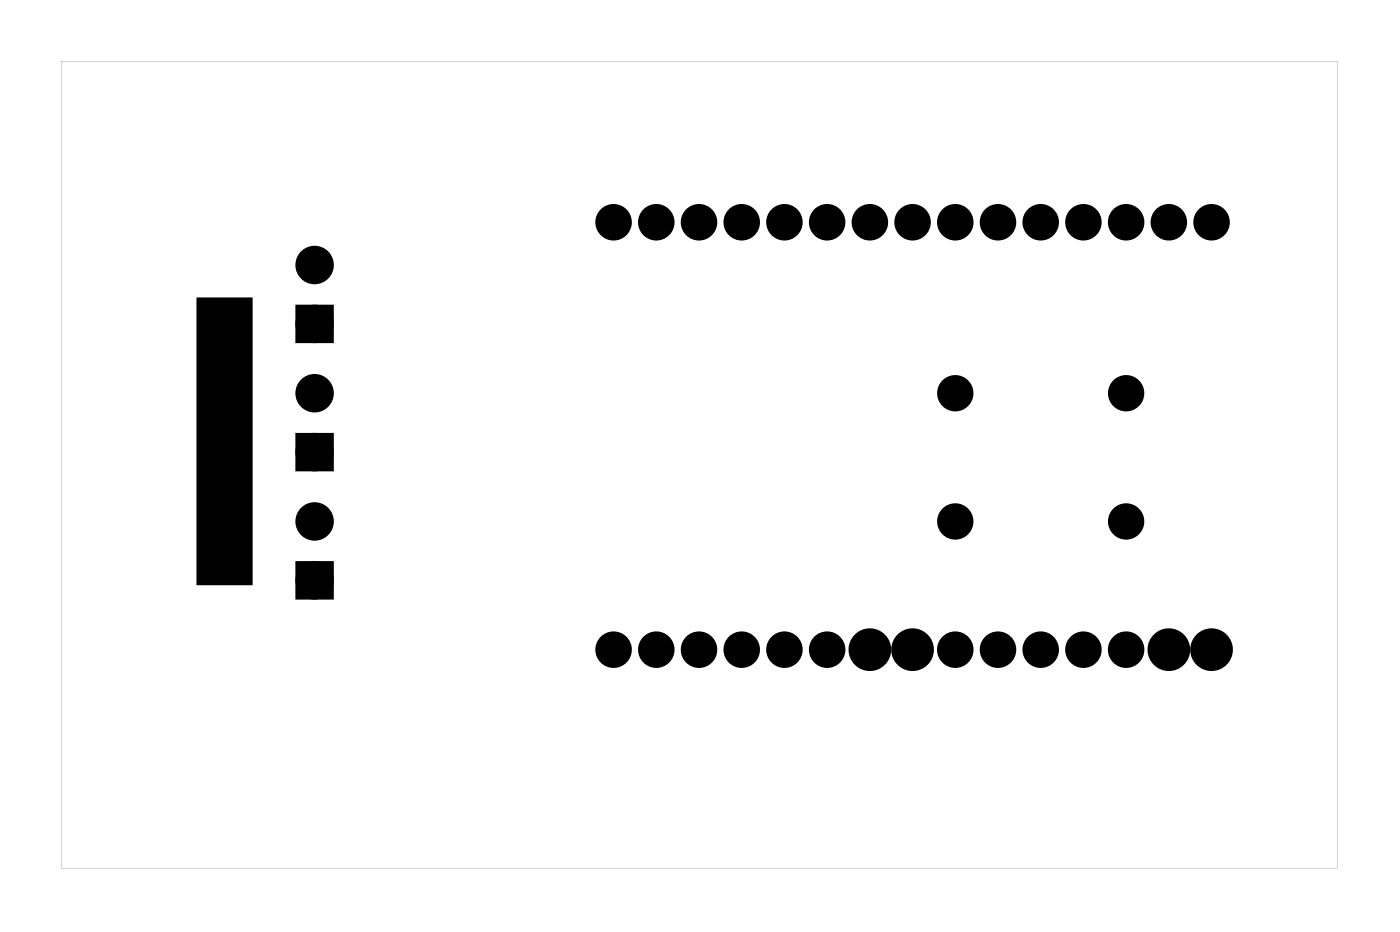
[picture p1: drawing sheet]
<svg xmlns="http://www.w3.org/2000/svg" width="83mm" height="55mm" viewBox="0 0 83 55" stroke-linecap="round" stroke-linejoin="round" font-family="sans-serif">
<g fill="#000">
<path d="M11.8 17.8h3.1v16.9h-3.1zM17.9 26.1h1.6v1.5h-1.6zM17.9 33.7h1.6v1.6h-1.6zM17.9 18.5h1.6v1.5h-1.6z"/>
<path d="M3.6 3.6v48h75.9v-48zM3.6 3.6h75.9v48h-75.9z"/>
</g>
<g fill="none" stroke="#000" stroke-width=".76" stroke-linecap="butt">
<path d="M17.9 18.5h1.6v1.5h-1.6zM17.9 26.1h1.6v1.5h-1.6zM17.9 33.7h1.6v1.6h-1.6z"/>
<circle cx="18.7" cy="15.7" r=".76"/>
<circle cx="18.7" cy="19.2" r=".76"/>
<circle cx="36.5" cy="13.2" r=".7"/>
<circle cx="39" cy="13.2" r=".7"/>
<circle cx="41.6" cy="13.2" r=".7"/>
<circle cx="44.1" cy="13.2" r=".7"/>
<circle cx="46.6" cy="13.2" r=".7"/>
<circle cx="49.2" cy="13.2" r=".7"/>
<circle cx="51.7" cy="13.2" r=".7"/>
<circle cx="54.3" cy="13.2" r=".7"/>
<circle cx="56.8" cy="13.2" r=".7"/>
<circle cx="59.3" cy="13.2" r=".7"/>
<circle cx="61.9" cy="13.2" r=".7"/>
<circle cx="64.4" cy="13.2" r=".7"/>
<circle cx="67" cy="13.2" r=".7"/>
<circle cx="69.5" cy="13.2" r=".7"/>
<circle cx="72" cy="13.2" r=".7"/>
<circle cx="18.7" cy="23.4" r=".76"/>
<circle cx="18.7" cy="31" r=".76"/>
<circle cx="18.7" cy="26.9" r=".76"/>
<circle cx="18.7" cy="34.5" r=".76"/>
<circle cx="36.5" cy="38.6" r=".7"/>
<circle cx="39" cy="38.6" r=".7"/>
<circle cx="41.6" cy="38.6" r=".7"/>
<circle cx="44.1" cy="38.6" r=".7"/>
<circle cx="46.6" cy="38.6" r=".7"/>
<circle cx="49.2" cy="38.6" r=".7"/>
<circle cx="56.8" cy="23.4" r=".7"/>
<circle cx="56.8" cy="31" r=".7"/>
<circle cx="56.8" cy="38.6" r=".7"/>
<circle cx="59.3" cy="38.6" r=".7"/>
<circle cx="61.9" cy="38.6" r=".7"/>
<circle cx="64.4" cy="38.6" r=".7"/>
<circle cx="67" cy="31" r=".7"/>
<circle cx="67" cy="23.4" r=".7"/>
<circle cx="67" cy="38.6" r=".7"/>
</g>
<g fill="#000">
<circle cx="18.7" cy="15.7" r=".76"/>
<circle cx="18.7" cy="19.2" r=".76"/>
<circle cx="36.5" cy="13.2" r=".7"/>
<circle cx="39" cy="13.2" r=".7"/>
<circle cx="41.6" cy="13.2" r=".7"/>
<circle cx="44.1" cy="13.2" r=".7"/>
<circle cx="46.6" cy="13.2" r=".7"/>
<circle cx="49.2" cy="13.2" r=".7"/>
<circle cx="51.7" cy="13.2" r=".7"/>
<circle cx="54.3" cy="13.2" r=".7"/>
<circle cx="56.8" cy="13.2" r=".7"/>
<circle cx="59.3" cy="13.2" r=".7"/>
<circle cx="61.9" cy="13.2" r=".7"/>
<circle cx="64.4" cy="13.2" r=".7"/>
<circle cx="67" cy="13.2" r=".7"/>
<circle cx="69.5" cy="13.2" r=".7"/>
<circle cx="72" cy="13.2" r=".7"/>
<circle cx="18.7" cy="26.9" r=".76"/>
<circle cx="18.7" cy="31" r=".76"/>
<circle cx="18.7" cy="34.5" r=".76"/>
<circle cx="18.7" cy="23.4" r=".76"/>
<circle cx="36.5" cy="38.6" r=".7"/>
<circle cx="39" cy="38.6" r=".7"/>
<circle cx="41.6" cy="38.6" r=".7"/>
<circle cx="44.1" cy="38.6" r=".7"/>
<circle cx="46.6" cy="38.6" r=".7"/>
<circle cx="49.2" cy="38.6" r=".7"/>
<circle cx="51.7" cy="38.6" r=".64"/>
<circle cx="54.3" cy="38.6" r=".64"/>
<circle cx="56.8" cy="31" r=".7"/>
<circle cx="56.8" cy="23.4" r=".7"/>
<circle cx="56.8" cy="38.6" r=".7"/>
<circle cx="59.3" cy="38.6" r=".7"/>
<circle cx="61.9" cy="38.6" r=".7"/>
<circle cx="64.4" cy="38.6" r=".7"/>
<circle cx="67" cy="31" r=".7"/>
<circle cx="67" cy="23.4" r=".7"/>
<circle cx="67" cy="38.6" r=".7"/>
<circle cx="69.5" cy="38.6" r=".64"/>
<circle cx="72" cy="38.6" r=".64"/>
</g>
<g fill="none" stroke="#000" stroke-width="1.3" stroke-linecap="butt">
<circle cx="51.7" cy="38.6" r=".64"/>
<circle cx="54.3" cy="38.6" r=".64"/>
<circle cx="69.5" cy="38.6" r=".64"/>
<circle cx="72" cy="38.6" r=".64"/>
</g>
<path d="M11.8 17.8h3.1v16.9h-3.1z" fill="none" stroke="#000" stroke-width=".25"/>
</svg>
